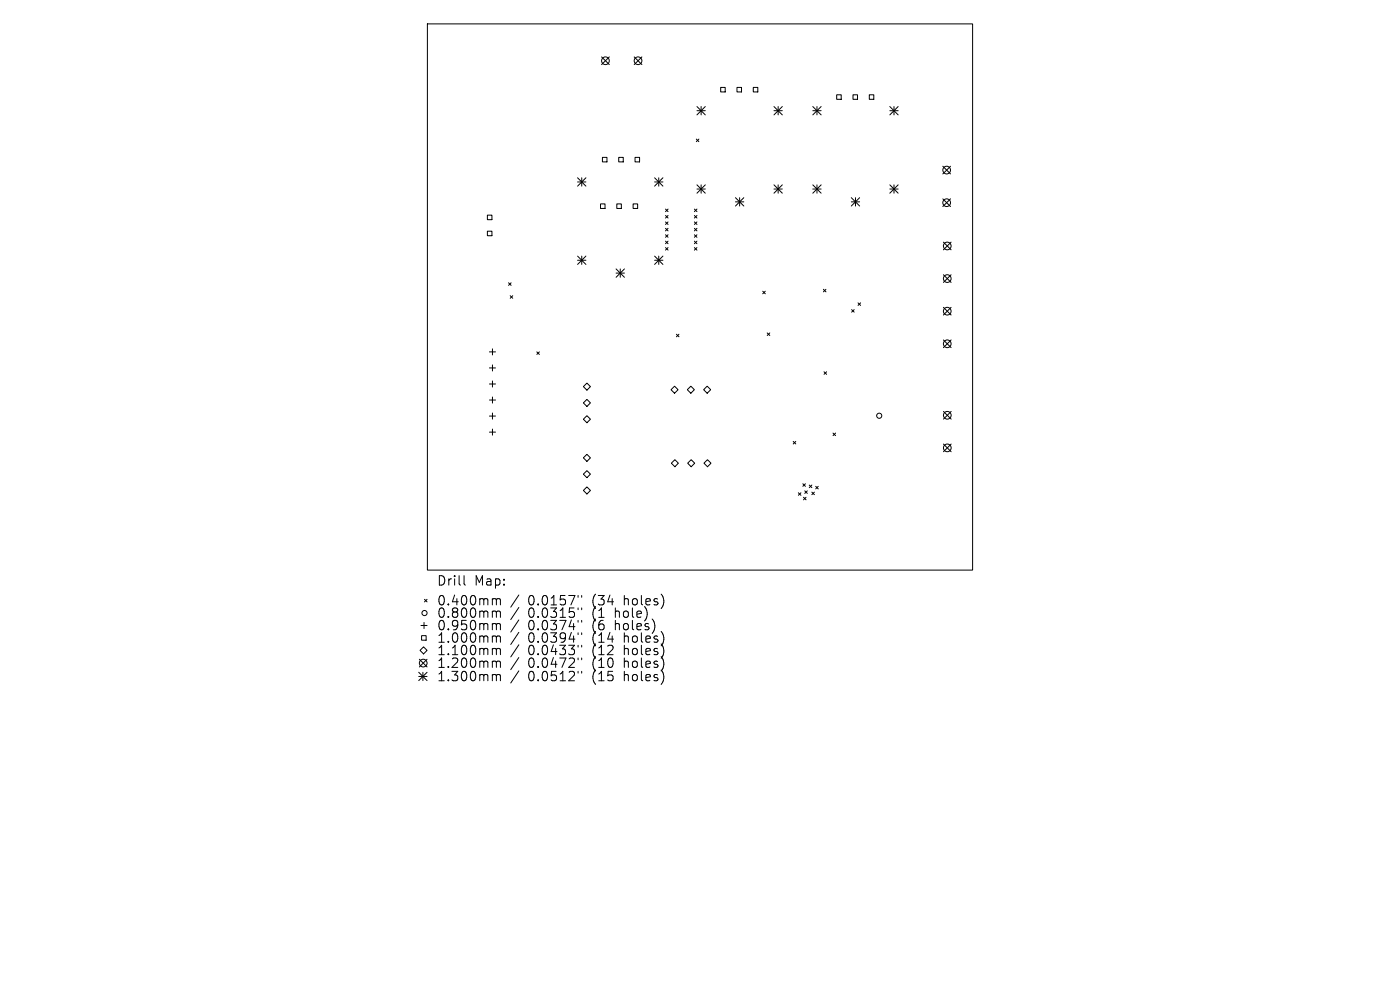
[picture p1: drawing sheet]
<svg xmlns="http://www.w3.org/2000/svg" width="297mm" height="210mm" viewBox="0 0 297 210" stroke-linecap="round" stroke-linejoin="round" font-family="sans-serif">
<defs><g id="words">
<g font-size="2.8">
<text x="92.6" y="124.5">Drill</text>
<text x="100.6" y="124.5">Map:</text>
<text x="92.6" y="128.7">0.400mm</text>
<text x="92.6" y="131.3">0.800mm</text>
<text x="112" y="128.7">0.0157&quot;</text>
<text x="112" y="131.3">0.0315&quot;</text>
<text x="125.8" y="128.7">(34</text>
<text x="125.8" y="131.3">(1</text>
<text x="130.7" y="131.3">hole)</text>
<text x="132.6" y="128.7">holes)</text>
<text x="92.6" y="134">0.950mm</text>
<text x="92.6" y="136.6">1.000mm</text>
<text x="112" y="134">0.0374&quot;</text>
<text x="112" y="136.6">0.0394&quot;</text>
<text x="125.8" y="134">(6</text>
<text x="125.8" y="136.6">(14</text>
<text x="130.7" y="134">holes)</text>
<text x="132.6" y="136.6">holes)</text>
<text x="92.6" y="139.3">1.100mm</text>
<text x="92.6" y="142">1.200mm</text>
<text x="112" y="139.3">0.0433&quot;</text>
<text x="112" y="142">0.0472&quot;</text>
<text x="125.8" y="139.3">(12</text>
<text x="125.8" y="142">(10</text>
<text x="132.6" y="139.3">holes)</text>
<text x="132.6" y="142">holes)</text>
<text x="92.6" y="144.8">1.300mm</text>
<text x="112" y="144.8">0.0512&quot;</text>
<text x="125.8" y="144.8">(15</text>
<text x="132.6" y="144.8">holes)</text>
</g>
</g></defs>
<g fill="none" stroke="#000" stroke-width=".21">
<path d="M90.7 5.1h115.6v115.8h-115.6zM127.6 12.1l1.7 1.6M129.3 12.1l-1.7 1.6M134.5 12.1l1.7 1.6M136.2 12.1l-1.7 1.6M152.9 18.5h1v1h-1zM156.3 18.5h1v1h-1zM159.8 18.5h1v1h-1zM122.5 37.7l1.8 1.8M122.5 38.6h1.8M123.4 37.7v1.8M124.3 37.7l-1.8 1.8"/>
<path d="M127.8 33.4h1v.9h-1zM131.3 33.4h.9v.9h-.9zM134.7 33.4h1v.9h-1zM138.9 38.6h1.7M138.9 37.7l1.7 1.8M139.8 37.7v1.8M140.6 37.7l-1.7 1.8M147.7 29.5l.6 .6M147.9 22.6l1.7 1.8M147.9 23.5h1.7M147.9 39.2l1.7 1.8M148.3 29.5l-.6 .6"/>
<path d="M148.7 22.6v1.8M148.7 39.2v1.8M149.6 22.6l-1.7 1.8M149.6 39.2l-1.7 1.8M164.2 23.5h1.8M164.2 22.6l1.8 1.8M164.2 39.2l1.8 1.8M165.1 22.6v1.8M165.1 39.2v1.8M166 22.6l-1.8 1.8M166 39.2l-1.8 1.8M172.4 23.5h1.8"/>
<path d="M172.4 22.6l1.8 1.8M172.4 39.2l1.8 1.8M173.3 22.6v1.8M173.3 39.2v1.8M174.2 22.6l-1.8 1.8M174.2 39.2l-1.8 1.8M177.5 20.1h1v1h-1zM181 20.1h.9v1h-.9zM184.4 20.1h1v1h-1zM188.8 23.5h1.7M188.8 22.6l1.7 1.8M188.8 39.2l1.7 1.8"/>
<path d="M189.7 22.6v1.8M189.7 39.2v1.8M190.5 22.6l-1.7 1.8M190.5 39.2l-1.7 1.8M200 35.3l1.6 1.6M201.6 35.3l-1.6 1.6M103.4 45.6h1v1h-1zM103.4 49h1v1h-1zM107.9 60l.5 .5M108.4 60l-.5 .5M122.5 54.3l1.8 1.8M122.5 55.2h1.8"/>
<path d="M123.4 54.3v1.8M124.3 54.3l-1.8 1.8M127.4 43.3h1v.9h-1zM130.7 57l1.8 1.8M130.7 57.9h1.8M130.9 43.3h.9v.9h-.9zM131.6 57v1.8M132.5 57l-1.8 1.8M134.3 43.3h1v.9h-1zM138.9 55.2h1.7M138.9 54.3l1.7 1.8M139.8 54.3v1.8"/>
<path d="M140.6 54.3l-1.7 1.8M141.2 44.3l.5 .6M141.2 45.7l.5 .6M141.2 47.1l.5 .5M141.2 48.4l.5 .6M141.2 49.8l.5 .5M141.2 51.2l.5 .5M141.2 52.5l.5 .6M141.7 44.3l-.5 .6M141.7 45.7l-.5 .6M141.7 47.1l-.5 .5M141.7 48.4l-.5 .6"/>
<path d="M141.7 49.8l-.5 .5M141.7 51.2l-.5 .5M141.7 52.5l-.5 .6M147.3 44.3l.6 .6M147.3 45.7l.6 .6M147.3 47.1l.6 .5M147.3 48.4l.6 .6M147.3 49.8l.6 .5M147.3 51.2l.6 .5M147.3 52.5l.6 .6M147.9 44.3l-.6 .6M147.9 45.7l-.6 .6"/>
<path d="M147.9 47.1l-.6 .5M147.9 48.4l-.6 .6M147.9 49.8l-.6 .5M147.9 51.2l-.6 .5M147.9 52.5l-.6 .6M147.9 40.1h1.7M156 41.9l1.8 1.8M156 42.8h1.8M156.9 41.9v1.8M157.8 41.9l-1.8 1.8M164.2 40.1h1.8M172.4 40.1h1.8"/>
<path d="M180.6 42.8h1.8M180.6 41.9l1.8 1.8M181.5 41.9v1.8M182.4 41.9l-1.8 1.8M188.8 40.1h1.7M200 42.2l1.6 1.6M200.1 51.4l1.7 1.6M200.1 58.3l1.7 1.6M201.6 42.2l-1.6 1.6M201.8 51.4l-1.7 1.6M201.8 58.3l-1.7 1.6M103.8 74.6h1.3"/>
<path d="M103.8 78.1h1.3M104.5 74v1.3M104.5 77.4v1.3M108.2 62.7l.6 .6M108.8 62.7l-.6 .6M113.9 74.6l.5 .6M114.4 74.6l-.5 .6M143.5 70.9l.5 .5M144 70.9l-.5 .5M161.8 61.8l.6 .5M162.4 61.8l-.6 .5M162.8 70.6l.5 .6"/>
<path d="M163.3 70.6l-.5 .6M174.7 61.4l.5 .5M174.8 78.9l.6 .5M175.2 61.4l-.5 .5M175.4 78.9l-.6 .5M180.7 65.7l.5 .5M181.2 65.7l-.5 .5M182 64.2l.6 .6M182.6 64.2l-.6 .6M200.1 65.2l1.7 1.6M200.1 72.1l1.7 1.6M201.8 65.2l-1.7 1.6"/>
<path d="M201.8 72.1l-1.7 1.6M103.8 81.5h1.3M103.8 84.9h1.3M103.8 88.3h1.3M103.8 91.7h1.3M104.5 80.8v1.3M104.5 84.2v1.3M104.5 87.6v1.3M104.5 91v1.3M124.5 81.3l.8 .7-.8 .8-.7-.8zM124.5 84.7l.8 .8-.8 .7-.7-.7zM124.5 88.2l.8 .7-.8 .8-.7-.8z"/>
<path d="M124.5 96.4l.8 .7-.8 .8-.7-.8zM124.5 99.8l.8 .8-.8 .7-.7-.7zM143.1 81.9l.8 .8-.8 .7-.7-.7zM143.2 97.5l.7 .8-.7 .7-.8-.7zM146.6 81.9l.7 .8-.7 .7-.8-.7zM146.6 97.5l.8 .8-.8 .7-.7-.7zM150 81.9l.8 .8-.8 .7-.7-.7zM150.1 97.5l.7 .8-.7 .7-.8-.7zM168.3 93.6l.5 .6M168.8 93.6l-.5 .6M176.7 91.9l.6 .5M177.3 91.9l-.6 .5"/>
<path d="M200.1 87.3l1.7 1.6M200.1 94.2l1.7 1.6M201.8 87.3l-1.7 1.6M201.8 94.2l-1.7 1.6M123.8 104l.7-.7 .8 .7-.8 .8zM169.4 104.5l.5 .6M169.9 104.5l-.5 .6M170.3 102.6l.6 .6M170.5 105.5l.5 .5M170.7 104.1l.6 .6M170.9 102.6l-.6 .6M171 105.5l-.5 .5"/>
<path d="M171.3 104.1l-.6 .6M171.7 102.9l.5 .5M172.2 102.9l-.5 .5M172.2 104.4l.6 .5M172.8 104.4l-.6 .5M173 103.2l.6 .5M173.6 103.2l-.6 .5M89 139.8l1.6 1.7M89.3 132.7h1.3M89.4 134.8h1v1h-1zM89.9 137.2l.7 .8-.7 .7-.8-.7zM90 132v1.3"/>
<path d="M90.1 127.1l.5 .6M90.6 127.1l-.5 .6M90.6 139.8l-1.6 1.7M98.4 122.1v1.7l.3 .3M104.7 127l.5 .1 .1 .2M104.7 129.6h.3l.3 .3M104.7 132.3h.3l.3 .3M104.7 134.9h.3l.3 .3M104.7 137.5l.5 .1 .1 .2M105.3 127.3l.3-.3 .5 .1 .1 1.2M105.3 127.3v1M105.3 129.9v1.1"/>
<path d="M105.3 132.6v1M105.3 135.2v1M105.3 137.8v1.1M105.3 129.9l.3-.3 .5 .1 .1 1.3M105.3 132.6l.3-.3 .5 .1 .1 1.2M105.3 135.2l.3-.3 .5 .1 .1 1.2M105.3 137.8l.3-.3 .5 .1 .1 1.3M110.1 126.2l-1.7 2.6M110.1 128.9l-1.7 2.5M110.1 131.5l-1.7 2.6M110.1 134.1l-1.7 2.6M110.1 136.8l-1.7 2.6"/>
<path d="M110.1 139.5l-1.7 2.6M122.6 126.3v.4M122.6 129v.3M122.6 131.6v.4M122.6 134.2v.4M122.6 136.9v.4M122.6 139.6v.4M123.4 126.3v.4M123.4 129v.3M123.4 131.6v.4M123.4 134.2v.4M123.4 136.9v.4"/>
<path d="M123.4 139.6v.4M88.8 142.6l1.8 1.8M88.8 143.5h1.8M89.7 142.6v1.8M90.6 142.6l-1.8 1.8M104.7 140.2h.3l.3 .3M104.7 143.1l.5 .1 .1 .2M105.3 140.5v1.1M105.3 143.4v1M105.3 140.5l.3-.3 .5 .1 .1 1.3M105.3 143.4l.3-.3 .5 .1 .1 1.2M110.1 142.3l-1.7 2.6"/>
<path d="M122.6 142.4v.4M123.4 142.4v.4"/>
<circle cx="128.4" cy="12.9" r=".82"/>
<circle cx="135.4" cy="12.9" r=".82"/>
<circle cx="200.8" cy="36.1" r=".82"/>
<circle cx="200.8" cy="43" r=".82"/>
<circle cx="201" cy="52.2" r=".82"/>
<circle cx="201" cy="59.1" r=".82"/>
<circle cx="201" cy="72.9" r=".82"/>
<circle cx="201" cy="66" r=".82"/>
<circle cx="186.5" cy="88.2" r=".54"/>
<circle cx="201" cy="88.1" r=".82"/>
<circle cx="201" cy="95" r=".82"/>
<circle cx="90.1" cy="130" r=".54"/>
<circle cx="89.8" cy="140.7" r=".82"/>
</g>
<use href="#words"/>
</svg>
